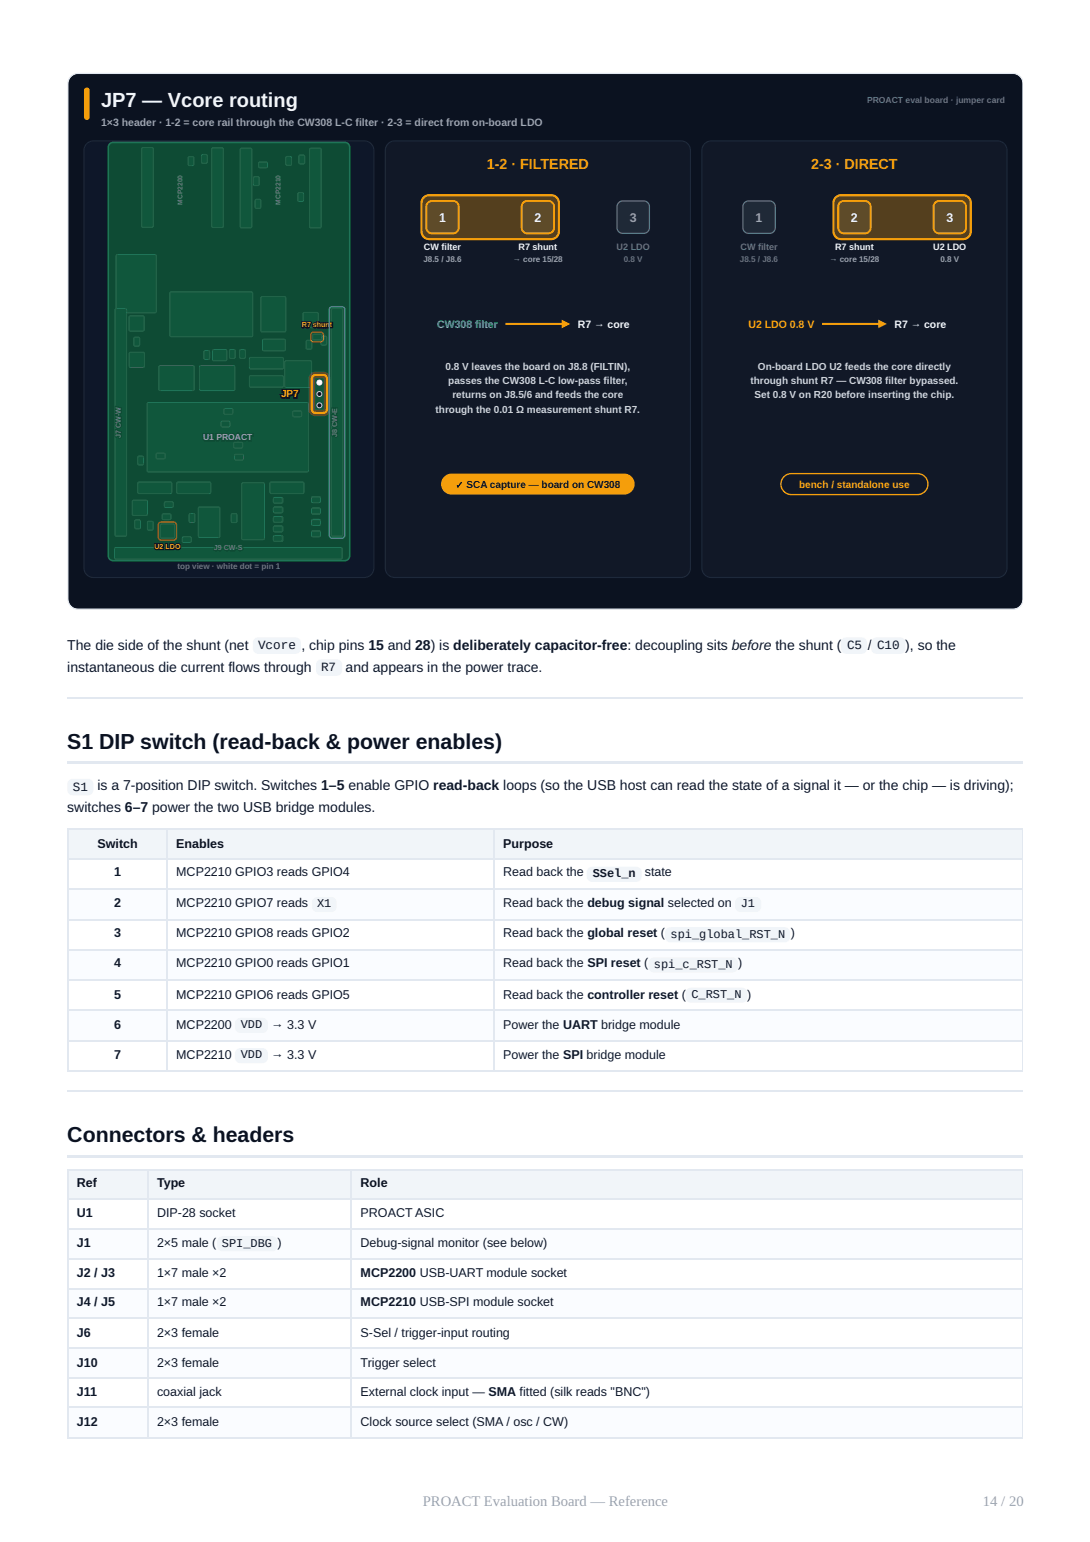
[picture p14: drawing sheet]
<svg xmlns="http://www.w3.org/2000/svg" width="210mm" height="297mm" viewBox="0 0 210 297" stroke-linecap="round" stroke-linejoin="round" font-family="sans-serif">
<defs><g id="words">
<g font-size="4.1" fill="#0b1220">
<text x="13" y="144.2">S1 DIP switch (read‑back &amp; power enables)</text>
<text x="13" y="219.9">Connectors &amp; headers</text>
</g>
<text font-size="3.9" fill="#f1f5f9" x="19.5" y="20.5">JP7 — Vcore routing</text>
<g font-size="2.8" fill="#f59e0b">
<text x="93.7" y="32.6">1-2 · FILTERED</text>
<text x="156.2" y="32.6">2-3 · DIRECT</text>
</g>
<g font-size="2.8" fill="#94a3b8">
<text x="81.4" y="290">PROACT Evaluation Board — Reference</text>
<text x="189.3" y="290">14 / 20</text>
</g>
<g font-size="2.7" fill="#0f172a">
<text x="13" y="125.1">The die side of the shunt (net</text>
<text x="13" y="129.4">instantaneous die current flows through</text>
<text x="13" y="156.4">switches 6–7 power the two USB bridge modules.</text>
</g>
<g font-size="2.4" fill="#f1f5f9">
<text x="84.5" y="42.7">1</text>
<text x="102.9" y="42.7">2</text>
<text x="163.9" y="42.7">2</text>
<text x="182.2" y="42.7">3</text>
</g>
<g font-size="2.4" fill="#94a3b8">
<text x="121.3" y="42.7">3</text>
<text x="145.5" y="42.7">1</text>
</g>
<g font-size="2.4" fill="#0f172a">
<text x="49.7" y="125">Vcore , chip pins 15 and 28) is deliberately capacitor‑free: decoupling sits before the shunt ( C5 / C10 ), so the</text>
<text x="61.8" y="129.2">R7 and appears in the power trace.</text>
<text x="14" y="152.3">S1 is a 7‑position DIP switch. Switches 1–5 enable GPIO read‑back loops (so the USB host can read the state of a signal it — or the chip — is driving);</text>
<text x="22" y="168.8">1</text>
<text x="33.9" y="168.8">MCP2210 GPIO3 reads GPIO4</text>
<text x="96.9" y="168.8">Read back the</text>
<text x="124.2" y="168.8">state</text>
<text x="22" y="174.6">2</text>
<text x="33.9" y="174.6">MCP2210 GPIO7 reads</text>
<text x="96.9" y="174.6">Read back the debug signal selected on</text>
<text x="22" y="180.4">3</text>
<text x="33.9" y="180.4">MCP2210 GPIO8 reads GPIO2</text>
<text x="96.9" y="180.4">Read back the global reset ( spi_global_RST_N )</text>
<text x="22" y="186.3">4</text>
<text x="33.9" y="186.3">MCP2210 GPIO0 reads GPIO1</text>
<text x="96.9" y="186.3">Read back the SPI reset ( spi_c_RST_N )</text>
<text x="22" y="192.4">5</text>
<text x="33.9" y="192.4">MCP2210 GPIO6 reads GPIO5</text>
<text x="96.9" y="192.4">Read back the controller reset ( C_RST_N )</text>
<text x="22" y="198.2">6</text>
<text x="22" y="204">7</text>
<text x="33.9" y="198.2">MCP2200</text>
<text x="33.9" y="204">MCP2210</text>
<text x="52.2" y="198.2">→ 3.3 V</text>
<text x="52.2" y="204">→ 3.3 V</text>
<text x="96.9" y="198.2">Power the UART bridge module</text>
<text x="96.9" y="204">Power the SPI bridge module</text>
<text x="14.8" y="234.4">U1</text>
<text x="30.2" y="234.4">DIP‑28 socket</text>
<text x="69.4" y="234.4">PROACT ASIC</text>
<text x="14.8" y="240.2">J1</text>
<text x="30.2" y="240.2">2×5 male ( SPI_DBG )</text>
<text x="69.4" y="240.2">Debug‑signal monitor (see below)</text>
<text x="14.8" y="246.1">J2 / J3</text>
<text x="14.8" y="251.6">J4 / J5</text>
<text x="30.2" y="246.1">1×7 male ×2</text>
<text x="30.2" y="251.6">1×7 male ×2</text>
<text x="69.4" y="246.1">MCP2200 USB‑UART module socket</text>
<text x="69.4" y="251.6">MCP2210 USB‑SPI module socket</text>
<text x="14.8" y="257.4">J6</text>
<text x="30.2" y="257.4">2×3 female</text>
<text x="69.4" y="257.4">S‑Sel / trigger‑input routing</text>
<text x="14.8" y="263.3">J10</text>
<text x="30.2" y="263.3">2×3 female</text>
<text x="69.4" y="263.3">Trigger select</text>
<text x="14.8" y="268.8">J11</text>
<text x="30.2" y="268.8">coaxial jack</text>
<text x="69.4" y="268.8">External clock input — SMA fitted (silk reads &quot;BNC&quot;)</text>
<text x="14.8" y="274.6">J12</text>
<text x="30.2" y="274.6">2×3 female</text>
<text x="69.4" y="274.6">Clock source select (SMA / osc / CW)</text>
</g>
<g font-size="2.4" fill="#0b1220">
<text x="18.8" y="163.2">Switch</text>
<text x="33.9" y="163.2">Enables</text>
<text x="96.9" y="163.2">Purpose</text>
<text x="14.8" y="228.6">Ref</text>
<text x="30.2" y="228.6">Type</text>
<text x="69.4" y="228.6">Role</text>
</g>
<g font-size="2.3" fill="#0f172a">
<text x="114.2" y="168.9">SSel_n</text>
<text x="61.1" y="174.8">X1</text>
<text x="142.6" y="174.8">J1</text>
<text x="46.4" y="198">VDD</text>
<text x="46.4" y="203.9">VDD</text>
</g>
<text font-size="2" fill="#94a3b8" x="19.5" y="24.2">1×3 header · 1-2 = core rail through the CW308 L-C filter · 2-3 = direct from on-board LDO</text>
<text font-size="2" fill="#38bdf8" x="84.2" y="63.1">CW308 filter</text>
<g font-size="2" fill="#f1f5f9">
<text x="111.3" y="63.1">R7 → core</text>
<text x="172.2" y="63.1">R7 → core</text>
</g>
<text font-size="2" fill="#f59e0b" x="144.1" y="63.1">U2 LDO 0.8 V</text>
<g font-size="1.9" fill="#cbd5e1">
<text x="85.8" y="71.2">0.8 V leaves the board on J8.8 (FILTIN),</text>
<text x="145.9" y="71.2">On-board LDO U2 feeds the core directly</text>
<text x="86.3" y="74">passes the CW308 L-C low-pass filter,</text>
<text x="87.1" y="76.7">returns on J8.5/6 and feeds the core</text>
<text x="144.5" y="74">through shunt R7 — CW308 filter bypassed.</text>
<text x="145.3" y="76.7">Set 0.8 V on R20 before inserting the chip.</text>
<text x="83.9" y="79.5">through the 0.01 Ω measurement shunt R7.</text>
</g>
<g font-size="1.9" fill="#0b1220">
<text x="54.1" y="76.5">JP7</text>
<text x="87.7" y="94.1">✓ SCA capture — board on CW308</text>
</g>
<text font-size="1.9" fill="#f59e0b" x="153.9" y="94.1">bench / standalone use</text>
<g font-size="1.7" fill="#64748b">
<text x="167" y="19.8">PROACT eval board · jumper card</text>
<text x="118.7" y="48.1">U2 LDO</text>
<text x="142.6" y="48.1">CW filter</text>
</g>
<g font-size="1.7" fill="#f1f5f9">
<text x="81.6" y="48.1">CW filter</text>
<text x="99.8" y="48.1">R7 shunt</text>
<text x="160.8" y="48.1">R7 shunt</text>
<text x="179.7" y="48.1">U2 LDO</text>
</g>
<text font-size="1.7" fill="#0e4b34" x="39.1" y="84.8">U1 PROACT</text>
<text font-size="1.7" fill="#94a3b8" x="39.1" y="84.8">U1PROACT</text>
<g font-size="1.6" fill="#94a3b8">
<text x="81.5" y="50.5">J8.5 / J8.6</text>
<text x="98.8" y="50.5">→ core 15/28</text>
<text x="159.7" y="50.5">→ core 15/28</text>
<text x="181.1" y="50.5">0.8 V</text>
</g>
<g font-size="1.6" fill="#64748b">
<text x="120.1" y="50.5">0.8 V</text>
<text x="142.5" y="50.5">J8.5 / J8.6</text>
<text x="34.2" y="109.6">top view · white dot = pin 1</text>
</g>
<g font-size="1.4" fill="#0b1220">
<text x="58.1" y="63.1">R7 shun</text>
<text x="63.5" y="63.1">t</text>
<text x="29.7" y="105.8">U2 LDO</text>
</g>
<g font-size="1.4" fill="#f59e0b">
<text x="58.1" y="63.1">R7shun</text>
<text x="29.7" y="105.8">U2LDO</text>
</g>
<g font-size="1.4" fill="#0e4b34">
<text x="23.3" y="84.3" transform="rotate(-90 23.3 84.3)">J7 CW-W</text>
<text x="64.9" y="84.1" transform="rotate(-90 64.9 84.1)">J8 CW-E</text>
<text x="41.2" y="106">J9 CW-S</text>
</g>
<g font-size="1.4" fill="#64748b">
<text x="23.3" y="84.3" transform="rotate(-90 23.3 84.3)">J7CW-W</text>
<text x="64.9" y="84.1" transform="rotate(-90 64.9 84.1)">J8CW-E</text>
<text x="41.2" y="106">J9CW-S</text>
</g>
<g font-size="1.3" fill="#0e4b34">
<text x="35.2" y="39.4" transform="rotate(-90 35.2 39.4)">MCP2200</text>
<text x="54" y="39.4" transform="rotate(-90 54 39.4)">MCP2210</text>
</g>
</g></defs>
<path d="M13 134.5h184" fill="none" stroke="#e2e8f0" stroke-width=".26"/>
<path d="M13 146.6h184v.5h-184z" fill="#e2e8f0"/>
<g fill="#f1f5f9">
<path d="M13.2 159.8h19.1v5.6h-19.1z"/>
<path d="M32.3 159.8h62.9v5.6h-62.9z"/>
<path d="M95.2 159.8h101.8v5.6h-101.8z"/>
</g>
<g fill="#fafcff">
<path d="M13.2 171.2h19.1v5.8h-19.1z"/>
<path d="M32.3 171.2h62.9v5.8h-62.9z"/>
<path d="M95.2 171.2h101.8v5.8h-101.8z"/>
<path d="M13.2 182.8h19.1v6.1h-19.1z"/>
<path d="M32.3 182.8h62.9v6.1h-62.9z"/>
<path d="M95.2 182.8h101.8v6.1h-101.8z"/>
<path d="M13.2 194.7h19.1v5.9h-19.1z"/>
<path d="M32.3 194.7h62.9v5.9h-62.9z"/>
<path d="M95.2 194.7h101.8v5.9h-101.8z"/>
</g>
<g fill="none" stroke="#e2e8f0" stroke-width=".26">
<path d="M13 159.7h184M13.1 159.5v46.9M32.1 159.5v46.9M95.1 159.5v46.9M13 165.5h184M13 171.3h184M13 177.1h184M13 183h184M13 188.8h184M13 194.6h184M13 200.4h184M13 206.2h184"/>
<path d="M13 210.2h184"/>
</g>
<path d="M196.9 159.5v46.9" fill="none" stroke="#e2e8f0" stroke-width=".19"/>
<path d="M13 222.5h184v.5h-184z" fill="#e2e8f0"/>
<g fill="#f1f5f9">
<path d="M13.2 225.2h15.4v5.8h-15.4z"/>
<path d="M28.6 225.2h39.1v5.8h-39.1z"/>
<path d="M67.7 225.2h129.3v5.8h-129.3z"/>
</g>
<g fill="#fafcff">
<path d="M13.2 236.8h15.4v5.8h-15.4z"/>
<path d="M28.6 236.8h39.1v5.8h-39.1z"/>
<path d="M67.7 236.8h129.3v5.8h-129.3z"/>
<path d="M13.2 248.2h15.4v5.8h-15.4z"/>
<path d="M28.6 248.2h39.1v5.8h-39.1z"/>
<path d="M67.7 248.2h129.3v5.8h-129.3z"/>
<path d="M13.2 259.8h15.4v5.6h-15.4z"/>
<path d="M28.6 259.8h39.1v5.6h-39.1z"/>
<path d="M67.7 259.8h129.3v5.6h-129.3z"/>
<path d="M13.2 271.2h15.4v5.6h-15.4z"/>
<path d="M28.6 271.2h39.1v5.6h-39.1z"/>
<path d="M67.7 271.2h129.3v5.6h-129.3z"/>
</g>
<g fill="none" stroke="#e2e8f0" stroke-width=".26">
<path d="M13 225.3h184M13 230.8h184M13 236.7h184M13.1 225.2v51.6M28.4 225.2v51.6M67.6 225.2v51.6M13 242.5h184M13 248.3h184M13 253.9h184M13 259.7h184M13 265.5h184M13 271.1h184"/>
<path d="M13 276.9h184"/>
</g>
<path d="M196.9 225.2v51.6" fill="none" stroke="#e2e8f0" stroke-width=".19"/>
<path d="M13.7 14.7a1.98 1.98 0 0 1 1.4-.5h179.9a1.98 1.98 0 0 1 2 1.9v99.3a1.98 1.98 0 0 1-2 1.9h-179.9a1.98 1.98 0 0 1-2-1.9v-99.3a1.98 1.98 0 0 1 .6-1.4z" fill="#0b1220"/>
<path d="M13.7 14.7a1.98 1.98 0 0 1 1.4-.5h179.9a1.98 1.98 0 0 1 2 1.9v99.3a1.98 1.98 0 0 1-2 1.9h-179.9a1.98 1.98 0 0 1-2-1.9v-99.3a1.98 1.98 0 0 1 .6-1.4z" fill="none" stroke="#e2e8f0" stroke-width=".26"/>
<path d="M13.2 14.3h183.6v102.8h-183.6z" fill="#0b1220"/>
<path d="M16.3 17a.55 .55 0 0 1 .6-.1 .55 .55 0 0 1 .4 .5v5.2a.55 .55 0 0 1-.6 .5 .55 .55 0 0 1-.5-.5v-5.2z" fill="#f59e0b"/>
<path d="M16.7 27.7l.6-.4 .7-.2h52.2a1.84 1.84 0 0 1 1.8 1.9v80.4a1.84 1.84 0 0 1-1.8 1.8h-52.2a1.84 1.84 0 0 1-1.8-1.8v-80.4l.1-.7z" fill="#0e1729"/>
<path d="M16.7 27.7l.6-.4 .7-.2h52.2a1.84 1.84 0 0 1 1.8 1.9v80.4a1.84 1.84 0 0 1-1.8 1.8h-52.2a1.84 1.84 0 0 1-1.8-1.8v-80.4l.1-.7z" fill="none" stroke="#1e293b" stroke-width=".22"/>
<path d="M21.1 27.7l.7-.3h44.6a.92 .92 0 0 1 .9 1v78.7a.92 .92 0 0 1-.9 .9h-44.6a.92 .92 0 0 1-.9-.9v-78.7z" fill="#0e4b34"/>
<path d="M21.1 27.7l.7-.3h44.6a.92 .92 0 0 1 .9 1v78.7a.92 .92 0 0 1-.9 .9h-44.6a.92 .92 0 0 1-.9-.9v-78.7z" fill="none" stroke="#1f7a54" stroke-width=".29"/>
<path d="M41 67.4h2.6v2h-2.6z" fill="#10573c"/>
<path d="M41 67.4h2.6v2h-2.6z" fill="none" stroke="#2f6f52" stroke-width=".19"/>
<path d="M39.3 67.6l.8-.1 .3 .2v1.3l-.2 .2h-.7l-.2-.1z" fill="#10573c"/>
<path d="M39.3 67.6l.8-.1 .3 .2v1.3l-.2 .2h-.7l-.2-.1z" fill="none" stroke="#2f6f52" stroke-width=".19"/>
<path d="M38.5 70.5h6.6v4.6h-6.6z" fill="#10573c"/>
<path d="M38.5 70.5h6.6v4.6h-6.6z" fill="none" stroke="#2f6f52" stroke-width=".19"/>
<path d="M44.3 67.4l.7-.1 .3 .2v1.3l-.2 .2h-.7l-.2-.1z" fill="#10573c"/>
<path d="M44.3 67.4l.7-.1 .3 .2v1.3l-.2 .2h-.7l-.2-.1z" fill="none" stroke="#2f6f52" stroke-width=".19"/>
<path d="M46.2 67.4l.8-.1 .2 .2 .1 1.3-.2 .2h-.7l-.2-.1z" fill="#10573c"/>
<path d="M46.2 67.4l.8-.1 .2 .2 .1 1.3-.2 .2h-.7l-.2-.1z" fill="none" stroke="#2f6f52" stroke-width=".19"/>
<path d="M36.5 99l.7-.1 .3 .2v1.3l-.1 .2h-.7l-.3-.1z" fill="#10573c"/>
<path d="M36.5 99l.7-.1 .3 .2v1.3l-.1 .2h-.7l-.3-.1z" fill="none" stroke="#2f6f52" stroke-width=".19"/>
<path d="M38.3 97.7h4v5.7h-4z" fill="#10573c"/>
<path d="M38.3 97.7h4v5.7h-4z" fill="none" stroke="#2f6f52" stroke-width=".19"/>
<path d="M60.1 97.9h1.4l.2 .2v.7l-.3 .2-1.2-.1-.2-.2z" fill="#10573c"/>
<path d="M60.1 97.9h1.4l.2 .2v.7l-.3 .2-1.2-.1-.2-.2z" fill="none" stroke="#2f6f52" stroke-width=".19"/>
<path d="M60.1 102.3h1.4l.2 .2v.7l-.3 .2-1.2-.1-.2-.2z" fill="#10573c"/>
<path d="M60.1 102.3h1.4l.2 .2v.7l-.3 .2-1.2-.1-.2-.2z" fill="none" stroke="#2f6f52" stroke-width=".19"/>
<path d="M60.1 100.1h1.4l.2 .2v.7l-.3 .2-1.2-.1-.2-.2z" fill="#10573c"/>
<path d="M60.1 100.1h1.4l.2 .2v.7l-.3 .2-1.2-.1-.2-.2z" fill="none" stroke="#2f6f52" stroke-width=".19"/>
<path d="M60.1 95.7h1.4l.2 .2v.7l-.3 .2-1.2-.1-.2-.2z" fill="#10573c"/>
<path d="M60.1 95.7h1.4l.2 .2v.7l-.3 .2-1.2-.1-.2-.2z" fill="none" stroke="#2f6f52" stroke-width=".19"/>
<path d="M60.5 72.7l1.8-.1 .3 .2v6.1l-.1 .2-1.8 .1-.3-.2z" fill="#10573c"/>
<path d="M60.5 72.7l1.8-.1 .3 .2v6.1l-.1 .2-1.8 .1-.3-.2z" fill="none" stroke="#2f6f52" stroke-width=".19"/>
<path d="M22.4 49.1h7.6v11.1h-7.6z" fill="#10573c"/>
<path d="M22.4 49.1h7.6v11.1h-7.6z" fill="none" stroke="#2f6f52" stroke-width=".19"/>
<path d="M60.1 98l1.4-.1 .2 .3v.6l-.3 .2h-1.2l-.2-.3z" fill="#10573c"/>
<path d="M60.1 98l1.4-.1 .2 .3v.6l-.3 .2h-1.2l-.2-.3z" fill="none" stroke="#2f6f52" stroke-width=".19"/>
<path d="M60.1 102.4l1.4-.1 .2 .3v.6l-.3 .2h-1.2l-.2-.3z" fill="#10573c"/>
<path d="M60.1 102.4l1.4-.1 .2 .3v.6l-.3 .2h-1.2l-.2-.3z" fill="none" stroke="#2f6f52" stroke-width=".19"/>
<path d="M60.1 100.2l1.4-.1 .2 .3v.6l-.3 .2h-1.2l-.2-.3z" fill="#10573c"/>
<path d="M60.1 100.2l1.4-.1 .2 .3v.6l-.3 .2h-1.2l-.2-.3z" fill="none" stroke="#2f6f52" stroke-width=".19"/>
<path d="M60.1 95.8l1.4-.1 .2 .3v.7l-.3 .1h-1.2l-.2-.3z" fill="#10573c"/>
<path d="M60.1 95.8l1.4-.1 .2 .3v.7l-.3 .1h-1.2l-.2-.3z" fill="none" stroke="#2f6f52" stroke-width=".19"/>
<path d="M28.4 77.6l30.8-.1 .2 .3v12.9l-.3 .2h-30.6l-.2-.3z" fill="#10573c"/>
<path d="M28.4 77.6l30.8-.1 .2 .3v12.9l-.3 .2h-30.6l-.2-.3z" fill="none" stroke="#2f6f52" stroke-width=".19"/>
<path d="M56.4 79.2h1.5l.2 .2v.7l-.3 .2h-1.3l-.1-.3z" fill="#10573c"/>
<path d="M56.4 79.2h1.5l.2 .2v.7l-.3 .2h-1.3l-.1-.3z" fill="none" stroke="#2f6f52" stroke-width=".19"/>
<path d="M61.9 64.8l.7-.1 .3 .2v1.3l-.2 .3h-.6l-.3-.2z" fill="#10573c"/>
<path d="M61.9 64.8l.7-.1 .3 .2v1.3l-.2 .3h-.6l-.3-.2z" fill="none" stroke="#2f6f52" stroke-width=".19"/>
<path d="M59 65.6l.8-.1 .2 .2 .1 1.3-.2 .2-.7 .1-.2-.2z" fill="#10573c"/>
<path d="M59 65.6l.8-.1 .2 .2 .1 1.3-.2 .2-.7 .1-.2-.2z" fill="none" stroke="#2f6f52" stroke-width=".19"/>
<path d="M59.7 28.6l1.9-.1 .3 .3v14.8l-.3 .3h-1.7l-.3-.3z" fill="#10573c"/>
<path d="M59.7 28.6l1.9-.1 .3 .3v14.8l-.3 .3h-1.7l-.3-.3z" fill="none" stroke="#2f6f52" stroke-width=".19"/>
<path d="M46.6 93.1l4.1-.1 .2 .2v10.5l-.1 .2h-4l-.3-.1z" fill="#10573c"/>
<path d="M46.6 93.1l4.1-.1 .2 .2v10.5l-.1 .2h-4l-.3-.1z" fill="none" stroke="#2f6f52" stroke-width=".19"/>
<path d="M52.8 95.9l1.5-.1 .2 .3v.7l-.3 .1h-1.3l-.2-.2z" fill="#10573c"/>
<path d="M52.8 95.9l1.5-.1 .2 .3v.7l-.3 .1h-1.3l-.2-.2z" fill="none" stroke="#2f6f52" stroke-width=".19"/>
<path d="M52.8 97.7h1.5l.2 .2v.7l-.3 .2-1.3-.1-.2-.2z" fill="#10573c"/>
<path d="M52.8 97.7h1.5l.2 .2v.7l-.3 .2-1.3-.1-.2-.2z" fill="none" stroke="#2f6f52" stroke-width=".19"/>
<path d="M52.8 101.4l1.5-.1 .2 .3v.7l-.3 .1h-1.3l-.2-.2z" fill="#10573c"/>
<path d="M52.8 101.4l1.5-.1 .2 .3v.7l-.3 .1h-1.3l-.2-.2z" fill="none" stroke="#2f6f52" stroke-width=".19"/>
<path d="M52.8 99.6l1.5-.1 .2 .3v.6l-.3 .2h-1.3l-.2-.3z" fill="#10573c"/>
<path d="M52.8 99.6l1.5-.1 .2 .3v.6l-.3 .2h-1.3l-.2-.3z" fill="none" stroke="#2f6f52" stroke-width=".19"/>
<path d="M52.8 103.2h1.5l.2 .2v.7l-.3 .2h-1.3l-.2-.3z" fill="#10573c"/>
<path d="M52.8 103.2h1.5l.2 .2v.7l-.3 .2h-1.3l-.2-.3z" fill="none" stroke="#2f6f52" stroke-width=".19"/>
<path d="M30.9 101h2.6v2.6h-2.6z" fill="#10573c"/>
<path d="M30.9 101h2.6v2.6h-2.6z" fill="none" stroke="#2f6f52" stroke-width=".19"/>
<path d="M25.5 96.4h2.8v2.8h-2.8z" fill="#10573c"/>
<path d="M25.5 96.4h2.8v2.8h-2.8z" fill="none" stroke="#2f6f52" stroke-width=".19"/>
<path d="M58.4 60.3h2.8v2.7h-2.8z" fill="#10573c"/>
<path d="M58.4 60.3h2.8v2.7h-2.8z" fill="none" stroke="#2f6f52" stroke-width=".19"/>
<path d="M54.9 69.5h5v5.1h-5z" fill="#10573c"/>
<path d="M54.9 69.5h5v5.1h-5z" fill="none" stroke="#2f6f52" stroke-width=".19"/>
<path d="M32.8 56.3l15.7-.1 .2 .3-.1 8.2-.2 .2-15.5-.1-.2-.2z" fill="#10573c"/>
<path d="M32.8 56.3l15.7-.1 .2 .3-.1 8.2-.2 .2-15.5-.1-.2-.2z" fill="none" stroke="#2f6f52" stroke-width=".19"/>
<path d="M30.2 87.4l1.4-.1 .2 .2v.7l-.3 .2h-1.3l-.1-.3z" fill="#10573c"/>
<path d="M30.2 87.4l1.4-.1 .2 .2v.7l-.3 .2h-1.3l-.1-.3z" fill="none" stroke="#2f6f52" stroke-width=".19"/>
<path d="M25.9 65l.7-.1 .3 .2v1.3l-.2 .3h-.7l-.2-.2z" fill="#10573c"/>
<path d="M25.9 65l.7-.1 .3 .2v1.3l-.2 .3h-.7l-.2-.2z" fill="none" stroke="#2f6f52" stroke-width=".19"/>
<path d="M60.3 64.4h1.5l.1 .2v.7l-.2 .2h-1.3l-.2-.3z" fill="#10573c"/>
<path d="M60.3 64.4h1.5l.1 .2v.7l-.2 .2h-1.3l-.2-.3z" fill="none" stroke="#2f6f52" stroke-width=".19"/>
<path d="M57.4 37.2l.8-.1 .2 .2 .1 1.2-.2 .3h-.7l-.2-.2z" fill="#10573c"/>
<path d="M57.4 37.2l.8-.1 .2 .2 .1 1.2-.2 .3h-.7l-.2-.2z" fill="none" stroke="#2f6f52" stroke-width=".19"/>
<path d="M44.6 99l.8-.1 .2 .2v1.3l-.1 .2-.7 .1-.3-.2z" fill="#10573c"/>
<path d="M44.6 99l.8-.1 .2 .2v1.3l-.1 .2-.7 .1-.3-.2z" fill="none" stroke="#2f6f52" stroke-width=".19"/>
<path d="M49.2 38.5l.8-.1 .2 .2v1.2l-.1 .3h-.7l-.3-.1z" fill="#10573c"/>
<path d="M49.2 38.5l.8-.1 .2 .2v1.2l-.1 .3h-.7l-.3-.1z" fill="none" stroke="#2f6f52" stroke-width=".19"/>
<path d="M49.9 31.3l1.4-.1 .2 .3v.6l-.3 .2h-1.2l-.2-.3z" fill="#10573c"/>
<path d="M49.9 31.3l1.4-.1 .2 .3v.6l-.3 .2h-1.2l-.2-.3z" fill="none" stroke="#2f6f52" stroke-width=".19"/>
<path d="M48.9 34.1l.7-.1 .3 .2v1.3l-.2 .2-.6 .1-.3-.2z" fill="#10573c"/>
<path d="M48.9 34.1l.7-.1 .3 .2v1.3l-.2 .2-.6 .1-.3-.2z" fill="none" stroke="#2f6f52" stroke-width=".19"/>
<path d="M26.6 92.9h6.3l.2 .2v1.8l-.3 .2h-6.1l-.2-.3z" fill="#10573c"/>
<path d="M26.6 92.9h6.3l.2 .2v1.8l-.3 .2h-6.1l-.2-.3z" fill="none" stroke="#2f6f52" stroke-width=".19"/>
<path d="M48.1 72.4h6.3l.2 .2v1.8l-.3 .2h-6.1l-.2-.3z" fill="#10573c"/>
<path d="M48.1 72.4h6.3l.2 .2v1.8l-.3 .2h-6.1l-.2-.3z" fill="none" stroke="#2f6f52" stroke-width=".19"/>
<path d="M34.1 92.9h6.3l.2 .2v1.8l-.3 .2h-6.1l-.2-.3z" fill="#10573c"/>
<path d="M34.1 92.9h6.3l.2 .2v1.8l-.3 .2h-6.1l-.2-.3z" fill="none" stroke="#2f6f52" stroke-width=".19"/>
<path d="M48.1 68.9h6.3l.2 .2v1.8l-.3 .2h-6.1l-.2-.3z" fill="#10573c"/>
<path d="M48.1 68.9h6.3l.2 .2v1.8l-.3 .2h-6.1l-.2-.3z" fill="none" stroke="#2f6f52" stroke-width=".19"/>
<path d="M52.1 92.9h6.3l.1 .2v1.8l-.2 .2h-6.2l-.1-.3z" fill="#10573c"/>
<path d="M52.1 92.9h6.3l.1 .2v1.8l-.2 .2h-6.2l-.1-.3z" fill="none" stroke="#2f6f52" stroke-width=".19"/>
<path d="M50.6 65.4h4.2l.1 .2v1.8l-.2 .2h-4l-.2-.3z" fill="#10573c"/>
<path d="M50.6 65.4h4.2l.1 .2v1.8l-.2 .2h-4l-.2-.3z" fill="none" stroke="#2f6f52" stroke-width=".19"/>
<path d="M30.7 70.5h6.6v4.6h-6.6z" fill="#10573c"/>
<path d="M30.7 70.5h6.6v4.6h-6.6z" fill="none" stroke="#2f6f52" stroke-width=".19"/>
<path d="M22.1 105.5h43.5l.3 .2v1.7l-.3 .3h-43.3l-.3-.3z" fill="#10573c"/>
<path d="M22.1 105.5h43.5l.3 .2v1.7l-.3 .3h-43.3l-.3-.3z" fill="none" stroke="#2f6f52" stroke-width=".19"/>
<path d="M63.9 59.5l1.8-.1 .3 .3v43.3l-.3 .3h-1.6l-.3-.3z" fill="#10573c"/>
<path d="M63.9 59.5l1.8-.1 .3 .3v43.3l-.3 .3h-1.6l-.3-.3z" fill="none" stroke="#2f6f52" stroke-width=".19"/>
<path d="M22.2 59.5l1.9-.1 .3 .3v43.3l-.3 .3h-1.7l-.3-.3z" fill="#10573c"/>
<path d="M22.2 59.5l1.9-.1 .3 .3v43.3l-.3 .3h-1.7l-.3-.3z" fill="none" stroke="#2f6f52" stroke-width=".19"/>
<path d="M50.3 57.2h4.7v6.7h-4.7z" fill="#10573c"/>
<path d="M50.3 57.2h4.7v6.7h-4.7z" fill="none" stroke="#2f6f52" stroke-width=".19"/>
<path d="M46.3 28.6l1.9-.1 .3 .3v14.8l-.3 .3h-1.7l-.3-.3z" fill="#10573c"/>
<path d="M46.3 28.6l1.9-.1 .3 .3v14.8l-.3 .3h-1.7l-.3-.3z" fill="none" stroke="#2f6f52" stroke-width=".19"/>
<path d="M40.9 28.5h1.8l.3 .2v14.9l-.3 .2h-1.6l-.3-.2z" fill="#10573c"/>
<path d="M40.9 28.5h1.8l.3 .2v14.9l-.3 .2h-1.6l-.3-.2z" fill="none" stroke="#2f6f52" stroke-width=".19"/>
<path d="M27.4 28.5l1.8-.1 .3 .3v14.8l-.3 .3h-1.6l-.3-.3z" fill="#10573c"/>
<path d="M27.4 28.5l1.8-.1 .3 .3v14.8l-.3 .3h-1.6l-.3-.3z" fill="none" stroke="#2f6f52" stroke-width=".19"/>
<path d="M24.9 60.9h2.8v2.8h-2.8z" fill="#10573c"/>
<path d="M24.9 60.9h2.8v2.8h-2.8z" fill="none" stroke="#2f6f52" stroke-width=".19"/>
<path d="M52.7 103.2h1.5l.2 .2-.1 .7-.2 .2h-1.3l-.2-.3z" fill="#10573c"/>
<path d="M52.7 103.2h1.5l.2 .2-.1 .7-.2 .2h-1.3l-.2-.3z" fill="none" stroke="#2f6f52" stroke-width=".19"/>
<path d="M52.7 101.4l1.5-.1 .2 .3-.1 .7-.2 .1h-1.3l-.2-.2z" fill="#10573c"/>
<path d="M52.7 101.4l1.5-.1 .2 .3-.1 .7-.2 .1h-1.3l-.2-.2z" fill="none" stroke="#2f6f52" stroke-width=".19"/>
<path d="M52.7 99.6l1.5-.1 .2 .3-.1 .6-.2 .2h-1.3l-.2-.3z" fill="#10573c"/>
<path d="M52.7 99.6l1.5-.1 .2 .3-.1 .6-.2 .2h-1.3l-.2-.3z" fill="none" stroke="#2f6f52" stroke-width=".19"/>
<path d="M52.7 97.7h1.5l.2 .2-.1 .7-.2 .2-1.3-.1-.2-.2z" fill="#10573c"/>
<path d="M52.7 97.7h1.5l.2 .2-.1 .7-.2 .2-1.3-.1-.2-.2z" fill="none" stroke="#2f6f52" stroke-width=".19"/>
<path d="M52.7 95.9l1.5-.1 .2 .3-.1 .7-.2 .1h-1.3l-.2-.2z" fill="#10573c"/>
<path d="M52.7 95.9l1.5-.1 .2 .3-.1 .7-.2 .1h-1.3l-.2-.2z" fill="none" stroke="#2f6f52" stroke-width=".19"/>
<path d="M26.6 87.9l.8-.1 .2 .2v1.3l-.1 .2-.7 .1-.3-.2z" fill="#10573c"/>
<path d="M26.6 87.9l.8-.1 .2 .2v1.3l-.1 .2-.7 .1-.3-.2z" fill="none" stroke="#2f6f52" stroke-width=".19"/>
<path d="M25 67.9h2.7v2.8h-2.7z" fill="#10573c"/>
<path d="M25 67.9h2.7v2.8h-2.7z" fill="none" stroke="#2f6f52" stroke-width=".19"/>
<path d="M35.2 103.5l1.5-.1 .1 .3v.6l-.2 .2h-1.3l-.2-.3z" fill="#10573c"/>
<path d="M35.2 103.5l1.5-.1 .1 .3v.6l-.2 .2h-1.3l-.2-.3z" fill="none" stroke="#2f6f52" stroke-width=".19"/>
<path d="M26 100.2l.8-.1 .2 .2 .1 1.3-.2 .2-.7 .1-.2-.2z" fill="#10573c"/>
<path d="M26 100.2l.8-.1 .2 .2 .1 1.3-.2 .2-.7 .1-.2-.2z" fill="none" stroke="#2f6f52" stroke-width=".19"/>
<path d="M28.5 100.5l.7-.1 .3 .2v1.3l-.2 .2h-.6l-.3-.1z" fill="#10573c"/>
<path d="M28.5 100.5l.7-.1 .3 .2v1.3l-.2 .2h-.6l-.3-.1z" fill="none" stroke="#2f6f52" stroke-width=".19"/>
<path d="M31.3 99.1l1.5-.1 .1 .2v.7l-.2 .2h-1.3l-.2-.3z" fill="#10573c"/>
<path d="M31.3 99.1l1.5-.1 .1 .2v.7l-.2 .2h-1.3l-.2-.3z" fill="none" stroke="#2f6f52" stroke-width=".19"/>
<path d="M31.7 96.7h1.5l.2 .2v.7l-.3 .2-1.3-.1-.2-.2z" fill="#10573c"/>
<path d="M31.7 96.7h1.5l.2 .2v.7l-.3 .2-1.3-.1-.2-.2z" fill="none" stroke="#2f6f52" stroke-width=".19"/>
<path d="M43.2 78.8l1.5-.1 .1 .3v.6l-.2 .2h-1.3l-.2-.3z" fill="#10573c"/>
<path d="M43.2 78.8l1.5-.1 .1 .3v.6l-.2 .2h-1.3l-.2-.3z" fill="none" stroke="#2f6f52" stroke-width=".19"/>
<path d="M42.6 81.2l1.5-.1 .2 .3v.7l-.3 .1h-1.3l-.1-.2z" fill="#10573c"/>
<path d="M42.6 81.2l1.5-.1 .2 .3v.7l-.3 .1h-1.3l-.1-.2z" fill="none" stroke="#2f6f52" stroke-width=".19"/>
<path d="M45.2 87.6l1.5-.1 .2 .3v.6l-.3 .2h-1.3l-.1-.3z" fill="#10573c"/>
<path d="M45.2 87.6l1.5-.1 .2 .3v.6l-.3 .2h-1.3l-.1-.3z" fill="none" stroke="#2f6f52" stroke-width=".19"/>
<path d="M45.1 85.3l1.5-.1 .1 .3v.6l-.3 .2h-1.2l-.2-.3z" fill="#10573c"/>
<path d="M45.1 85.3l1.5-.1 .1 .3v.6l-.3 .2h-1.2l-.2-.3z" fill="none" stroke="#2f6f52" stroke-width=".19"/>
<path d="M38.9 29.8l.7-.1 .3 .2v1.3l-.2 .3h-.6l-.3-.2z" fill="#10573c"/>
<path d="M38.9 29.8l.7-.1 .3 .2v1.3l-.2 .3h-.6l-.3-.2z" fill="none" stroke="#2f6f52" stroke-width=".19"/>
<path d="M36.3 30.3l.8-.1 .2 .1v1.3l-.1 .3h-.7l-.3-.2z" fill="#10573c"/>
<path d="M36.3 30.3l.8-.1 .2 .1v1.3l-.1 .3h-.7l-.3-.2z" fill="none" stroke="#2f6f52" stroke-width=".19"/>
<path d="M57.6 29.9h.8l.3 .1v1.3l-.2 .3h-.7l-.2-.2z" fill="#10573c"/>
<path d="M57.6 29.9h.8l.3 .1v1.3l-.2 .3h-.7l-.2-.2z" fill="none" stroke="#2f6f52" stroke-width=".19"/>
<path d="M55.1 30.2l.8-.1 .2 .2v1.3l-.1 .2-.7 .1-.3-.2z" fill="#10573c"/>
<path d="M55.1 30.2l.8-.1 .2 .2v1.3l-.1 .2-.7 .1-.3-.2z" fill="none" stroke="#2f6f52" stroke-width=".19"/>
<path d="M60 64.2l.4-.2h1.3a.55 .55 0 0 1 .6 .5v.8a.55 .55 0 0 1-.6 .5h-1.3a.55 .55 0 0 1-.6-.5v-.9zM30.7 100.7l.3-.2h2.4a.55 .55 0 0 1 .6 .6v2.4a.55 .55 0 0 1-.6 .5h-2.4a.55 .55 0 0 1-.5-.5v-2.4z" fill="none" stroke="#f59e0b" stroke-width=".28"/>
<path d="M63.6 59.2l.4-.1h1.8a.55 .55 0 0 1 .6 .5v43.5a.55 .55 0 0 1-.6 .6h-1.8a.55 .55 0 0 1-.6-.6v-43.5z" fill="none" stroke="#38bdf8" stroke-width=".28"/>
<path d="M60.3 72.4l.3-.2h1.6a.73 .73 0 0 1 .8 .8v5.8a.73 .73 0 0 1-.8 .7h-1.4a.73 .73 0 0 1-.8-.7v-5.8z" fill="none" stroke="#f59e0b" stroke-width="1.3" stroke-linecap="butt"/>
<path d="M60.3 72.4l.3-.2h1.6a.73 .73 0 0 1 .8 .8v5.8a.73 .73 0 0 1-.8 .7h-1.4a.73 .73 0 0 1-.8-.7v-5.8z" fill="none" stroke="#f59e0b" stroke-width=".4"/>
<circle cx="61.5" cy="73.7" r=".48" fill="#fff"/>
<circle cx="61.5" cy="73.7" r=".48" fill="none" stroke="#fff" stroke-width=".19"/>
<circle cx="61.5" cy="75.9" r=".48" fill="#0b1220"/>
<circle cx="61.5" cy="75.9" r=".48" fill="none" stroke="#cbd5e1" stroke-width=".19"/>
<circle cx="61.5" cy="78.1" r=".48" fill="#0b1220"/>
<circle cx="61.5" cy="78.1" r=".48" fill="none" stroke="#cbd5e1" stroke-width=".19"/>
<path d="M74.7 27.7l.6-.4 .7-.2h55.1a1.84 1.84 0 0 1 1.8 1.9v80.4a1.84 1.84 0 0 1-1.8 1.8h-55.1a1.84 1.84 0 0 1-1.8-1.8v-80.4l.1-.7z" fill="#111827"/>
<path d="M74.7 27.7l.6-.4 .7-.2h55.1a1.84 1.84 0 0 1 1.8 1.9v80.4a1.84 1.84 0 0 1-1.8 1.8h-55.1a1.84 1.84 0 0 1-1.8-1.8v-80.4l.1-.7z" fill="none" stroke="#1e293b" stroke-width=".22"/>
<path d="M82.4 39l.8-.3h4a1.1 1.1 0 0 1 1.1 1.1v4a1.1 1.1 0 0 1-1.1 1.2h-4a1.1 1.1 0 0 1-1.1-1.2v-4z" fill="#1f2937"/>
<path d="M82.4 39l.8-.3h4a1.1 1.1 0 0 1 1.1 1.1v4a1.1 1.1 0 0 1-1.1 1.2h-4a1.1 1.1 0 0 1-1.1-1.2v-4z" fill="none" stroke="#f59e0b" stroke-width=".37"/>
<path d="M100.8 39l.8-.3h4a1.1 1.1 0 0 1 1.1 1.1v4a1.1 1.1 0 0 1-1.1 1.2h-4a1.1 1.1 0 0 1-1.2-1.2v-4z" fill="#1f2937"/>
<path d="M100.8 39l.8-.3h4a1.1 1.1 0 0 1 1.1 1.1v4a1.1 1.1 0 0 1-1.1 1.2h-4a1.1 1.1 0 0 1-1.2-1.2v-4z" fill="none" stroke="#f59e0b" stroke-width=".37"/>
<path d="M119.1 39l.8-.3h4.1a1.1 1.1 0 0 1 1.1 1.1v4a1.1 1.1 0 0 1-1.1 1.2h-4.1a1.1 1.1 0 0 1-1.1-1.2v-4z" fill="#1f2937"/>
<path d="M119.1 39l.8-.3h4.1a1.1 1.1 0 0 1 1.1 1.1v4a1.1 1.1 0 0 1-1.1 1.2h-4.1a1.1 1.1 0 0 1-1.1-1.2v-4z" fill="none" stroke="#64748b" stroke-width=".24"/>
<path d="M81.6 38l.5-.3 .5-.1h23.5a1.47 1.47 0 0 1 1.5 1.5v5.5a1.47 1.47 0 0 1-1.5 1.5h-23.5a1.47 1.47 0 0 1-1.4-1.5v-5.7z" fill="#f59e0b"/>
<path d="M81.6 38l.5-.3 .5-.1h23.5a1.47 1.47 0 0 1 1.5 1.5v5.5a1.47 1.47 0 0 1-1.5 1.5h-23.5a1.47 1.47 0 0 1-1.4-1.5v-5.7zM97.3 62.4h11.2" fill="none" stroke="#f59e0b" stroke-width=".4"/>
<g fill="#f59e0b">
<path d="M108.2 61.6l1.6 .8-1.6 .8z"/>
<path d="M85.5 91.8a2.02 2.02 0 0 1 1.5-.6h33.2a2.02 2.02 0 0 1 2 2 2.02 2.02 0 0 1-2 2.1h-33.2a2.02 2.02 0 0 1-1.9-1.3 2.02 2.02 0 0 1 .4-2.2z"/>
</g>
<path d="M135.7 27.7l.6-.4 .7-.2h55.1a1.84 1.84 0 0 1 1.8 1.9v80.4a1.84 1.84 0 0 1-1.8 1.8h-55.1a1.84 1.84 0 0 1-1.8-1.8v-80.4l.1-.7z" fill="#111827"/>
<path d="M135.7 27.7l.6-.4 .7-.2h55.1a1.84 1.84 0 0 1 1.8 1.9v80.4a1.84 1.84 0 0 1-1.8 1.8h-55.1a1.84 1.84 0 0 1-1.8-1.8v-80.4l.1-.7z" fill="none" stroke="#1e293b" stroke-width=".22"/>
<path d="M143.4 39l.7-.3h4.1a1.1 1.1 0 0 1 1.1 1.1v4a1.1 1.1 0 0 1-1.1 1.2h-4.1a1.1 1.1 0 0 1-1.1-1.2v-4z" fill="#1f2937"/>
<path d="M143.4 39l.7-.3h4.1a1.1 1.1 0 0 1 1.1 1.1v4a1.1 1.1 0 0 1-1.1 1.2h-4.1a1.1 1.1 0 0 1-1.1-1.2v-4z" fill="none" stroke="#64748b" stroke-width=".24"/>
<path d="M161.7 39l.8-.3h4.1a1.1 1.1 0 0 1 1.1 1.1v4a1.1 1.1 0 0 1-1.1 1.2h-4.1a1.1 1.1 0 0 1-1.1-1.2v-4z" fill="#1f2937"/>
<path d="M161.7 39l.8-.3h4.1a1.1 1.1 0 0 1 1.1 1.1v4a1.1 1.1 0 0 1-1.1 1.2h-4.1a1.1 1.1 0 0 1-1.1-1.2v-4z" fill="none" stroke="#f59e0b" stroke-width=".37"/>
<path d="M180.1 39l.8-.3h4a1.1 1.1 0 0 1 1.1 1.1v4a1.1 1.1 0 0 1-1.1 1.2h-4a1.1 1.1 0 0 1-1.1-1.2v-4z" fill="#1f2937"/>
<path d="M180.1 39l.8-.3h4a1.1 1.1 0 0 1 1.1 1.1v4a1.1 1.1 0 0 1-1.1 1.2h-4a1.1 1.1 0 0 1-1.1-1.2v-4z" fill="none" stroke="#f59e0b" stroke-width=".37"/>
<path d="M160.9 38l.5-.3 .6-.1h23.5a1.47 1.47 0 0 1 1.4 1.5v5.5a1.47 1.47 0 0 1-1.4 1.5h-23.5a1.47 1.47 0 0 1-1.5-1.5v-5.7z" fill="#f59e0b"/>
<path d="M160.9 38l.5-.3 .6-.1h23.5a1.47 1.47 0 0 1 1.4 1.5v5.5a1.47 1.47 0 0 1-1.4 1.5h-23.5a1.47 1.47 0 0 1-1.5-1.5v-5.7zM158.3 62.4h11.2" fill="none" stroke="#f59e0b" stroke-width=".4"/>
<path d="M169.1 61.6l1.7 .8-1.7 .8z" fill="#f59e0b"/>
<path d="M151 91.8a2.02 2.02 0 0 1 1.4-.6h24.3a2.02 2.02 0 0 1 2 2 2.02 2.02 0 0 1-2 2.1h-24.3a2.02 2.02 0 0 1-1.9-1.3 2.02 2.02 0 0 1 .5-2.2z" fill="none" stroke="#f59e0b" stroke-width=".26"/>
<g fill="#f1f5f9">
<path d="M49 123.1l.7-.3h7.2a1.06 1.06 0 0 1 1 1v1.1a1.06 1.06 0 0 1-1 1h-7.2a1.06 1.06 0 0 1-1-1v-1.3z"/>
<path d="M162.2 123.1l.8-.3h2.9a1.06 1.06 0 0 1 1.1 1v1.1a1.06 1.06 0 0 1-1.1 1h-2.9a1.06 1.06 0 0 1-1.1-1v-1.3z"/>
<path d="M168.1 123.1l.7-.3h4.5a1.06 1.06 0 0 1 1.1 1v1.1a1.06 1.06 0 0 1-1.1 1h-4.5a1.06 1.06 0 0 1-1.1-1l.1-1.3z"/>
<path d="M61.2 127.3l.7-.3h2.9a1.06 1.06 0 0 1 1.1 1.1v1a1.06 1.06 0 0 1-1.1 1.1h-2.9a1.06 1.06 0 0 1-1-1.1v-1.2z"/>
<path d="M13.3 150.3l.7-.3h2.9a1.06 1.06 0 0 1 1.1 1.1v1a1.06 1.06 0 0 1-1.1 1.1h-2.9a1.06 1.06 0 0 1-1-1.1v-1.2z"/>
<path d="M113.3 167.3l.7-.3h8.5a1.06 1.06 0 0 1 1.1 1v.8a1.06 1.06 0 0 1-1.1 1.1h-8.5a1.06 1.06 0 0 1-1-1.1v-1z"/>
<path d="M60.4 173.1l.7-.3h2.7a1.06 1.06 0 0 1 1 1v.8a1.06 1.06 0 0 1-1 1.1h-2.7a1.06 1.06 0 0 1-1-1.1v-1z"/>
<path d="M141.9 173.1l.7-.3h2.9a1.06 1.06 0 0 1 1.1 1v.8a1.06 1.06 0 0 1-1.1 1.1h-2.9a1.06 1.06 0 0 1-1-1.1v-1z"/>
<path d="M128.4 178.9l.7-.3h22a1.06 1.06 0 0 1 1 1.1v.7a1.06 1.06 0 0 1-1 1.1h-22a1.06 1.06 0 0 1-1-1.1v-1z"/>
<path d="M125.2 184.7l.7-.3h15.1a1.06 1.06 0 0 1 1.1 1.1v.8a1.06 1.06 0 0 1-1.1 1h-15.1a1.06 1.06 0 0 1-1-1v-1z"/>
<path d="M132.3 190.5l.8-.3h9.8a1.06 1.06 0 0 1 1 1.1v.8a1.06 1.06 0 0 1-1 1h-9.8a1.06 1.06 0 0 1-1.1-1v-1z"/>
<path d="M45.6 196.4l.7-.3h4.2a1.06 1.06 0 0 1 1.1 1v.8a1.06 1.06 0 0 1-1.1 1.1h-4.2a1.06 1.06 0 0 1-1.1-1.1l.1-1z"/>
<path d="M45.6 202.2l.7-.3h4.2a1.06 1.06 0 0 1 1.1 1v.8a1.06 1.06 0 0 1-1.1 1.1h-4.2a1.06 1.06 0 0 1-1.1-1.1l.1-1z"/>
<path d="M42.1 238.4l.8-.3h9.5a1.06 1.06 0 0 1 1 1.1v.8a1.06 1.06 0 0 1-1 1h-9.5a1.06 1.06 0 0 1-1.1-1v-1z"/>
</g>
<use href="#words"/>
</svg>
